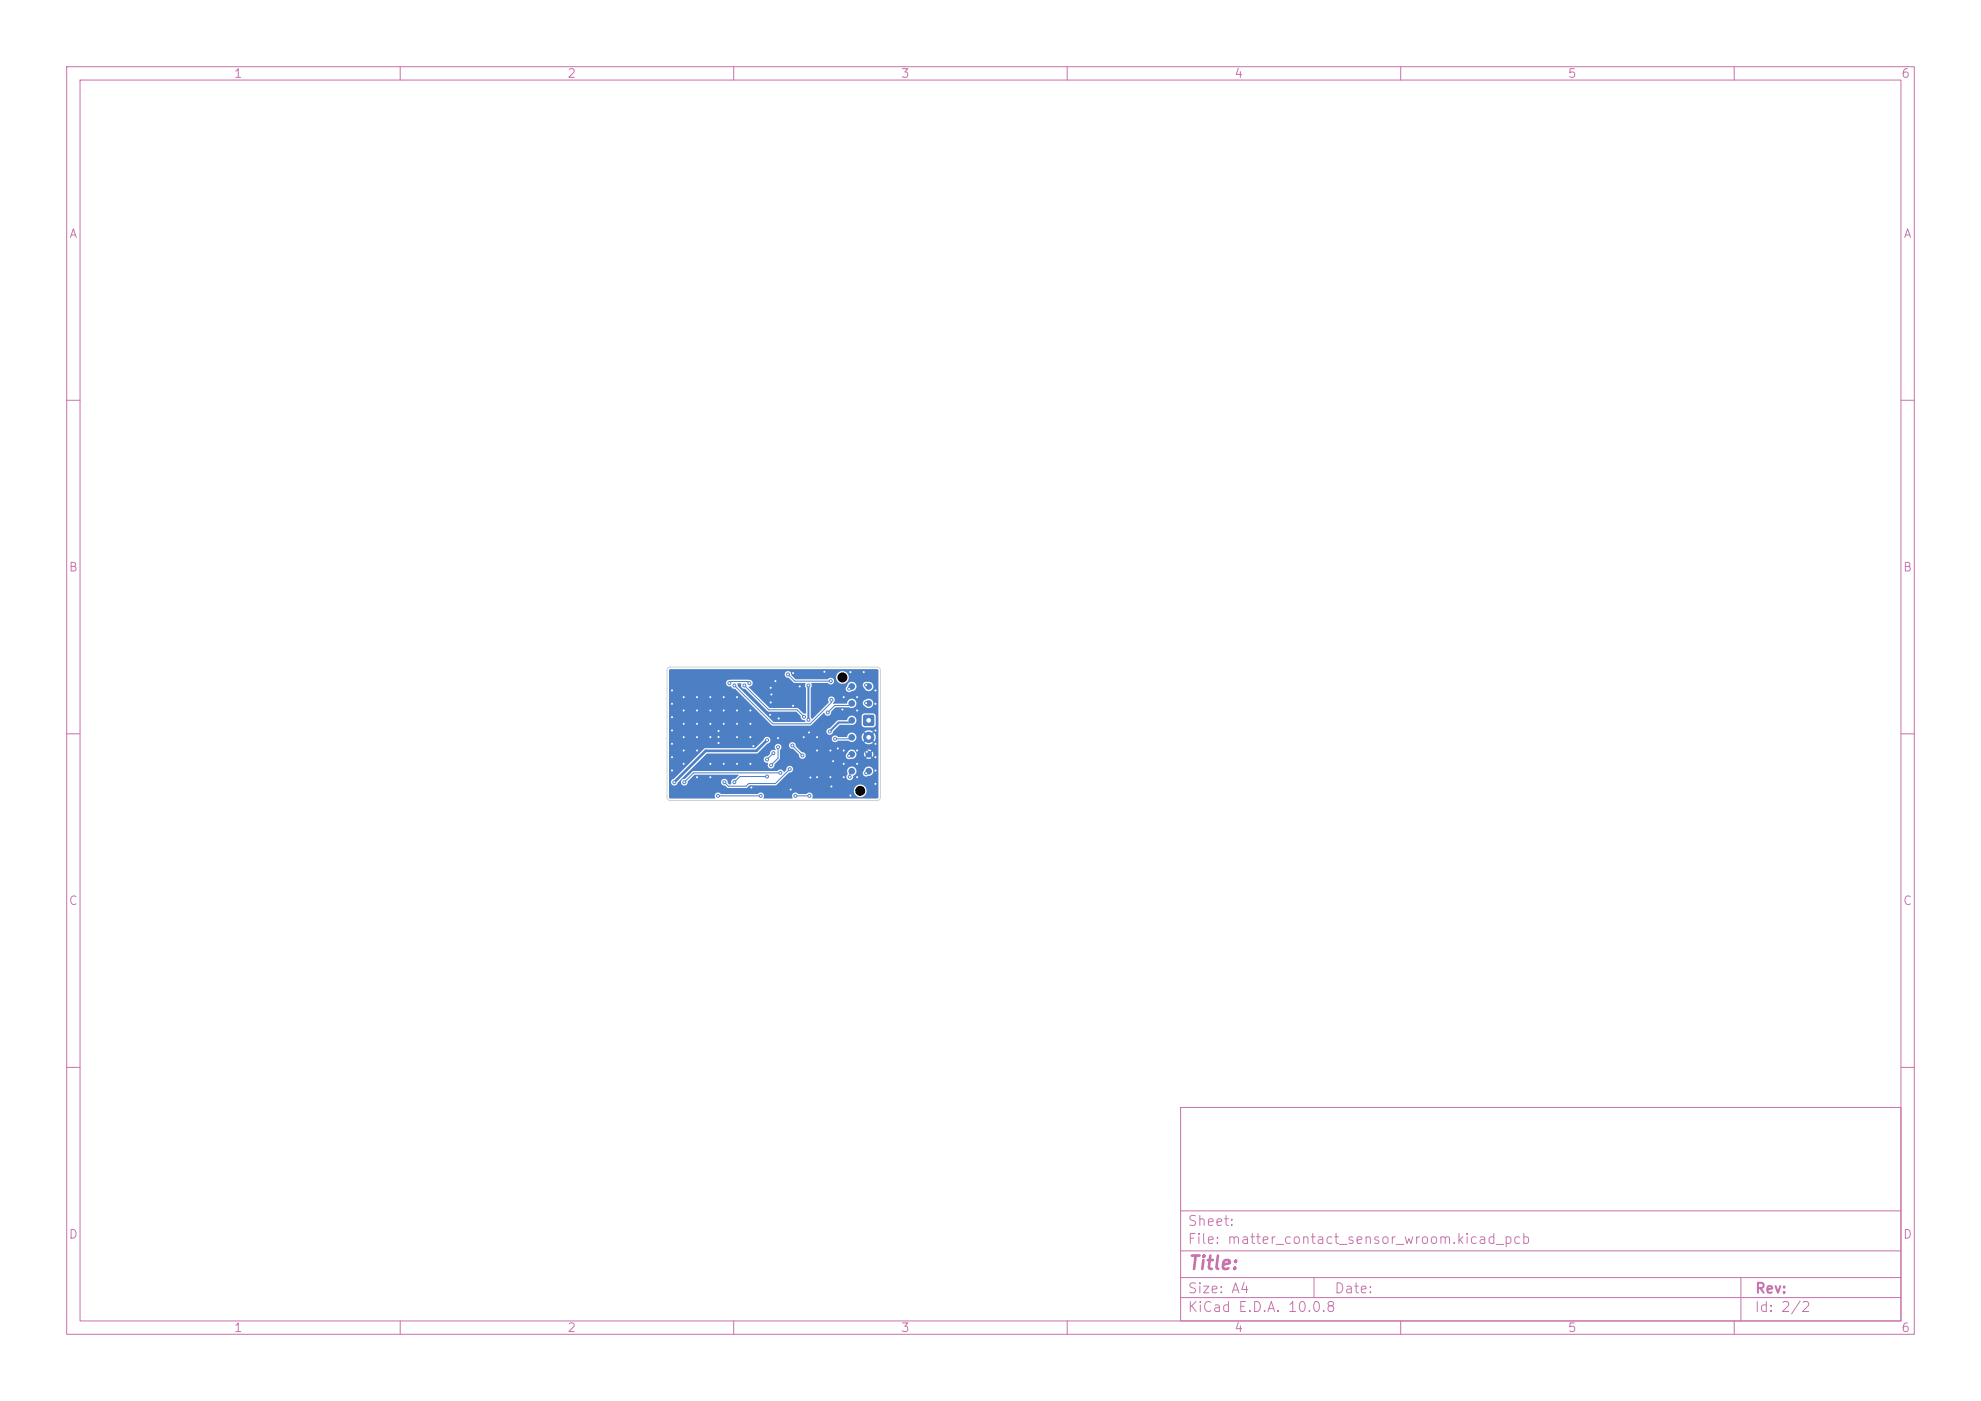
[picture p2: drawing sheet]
<svg xmlns="http://www.w3.org/2000/svg" width="297mm" height="210mm" viewBox="0 0 297 210" stroke-linecap="round" stroke-linejoin="round" font-family="sans-serif">
<defs><g id="words">
<text font-size="2" fill="#c872ab" x="178" y="190.8">Title:</text>
<g font-size="1.5" fill="#c872ab">
<text x="178" y="184.1">Sheet:</text>
<text x="178" y="186.8">File: matter_contact_sensor_wroom.kicad_pcb</text>
<text x="178" y="197">KiCad E.D.A. 10.0.8</text>
<text x="178" y="194.2">Size: A4</text>
<text x="200" y="194.2">Date:</text>
<text x="263" y="197">Id: 2/2</text>
<text x="263" y="194.2">Rev:</text>
</g>
<g font-size="1.3" fill="#c872ab">
<text x="35" y="12">1</text>
<text x="85" y="12">2</text>
<text x="135" y="12">3</text>
<text x="185" y="12">4</text>
<text x="235" y="12">5</text>
<text x="285" y="12">6</text>
<text x="10.3" y="36">A</text>
<text x="285.3" y="36">A</text>
<text x="10.2" y="86">B</text>
<text x="285.2" y="86">B</text>
<text x="10.2" y="136">C</text>
<text x="285.2" y="136">C</text>
<text x="10.2" y="186">D</text>
<text x="285.2" y="186">D</text>
<text x="35" y="200">1</text>
<text x="85" y="200">2</text>
<text x="135" y="200">3</text>
<text x="185" y="200">4</text>
<text x="235" y="200">5</text>
<text x="285" y="200">6</text>
</g>
</g></defs>
<g fill="none" stroke="#c872ab" stroke-width=".15">
<path d="M10 10h277v190h-277zM12 12h273v186h-273zM60 10v2M110 10v2M160 10v2M210 10v2M260 10v2M10 60h2M285 60h2M10 110h2M285 110h2M10 160h2"/>
<path d="M177 166h108v32h-108zM285 160h2M60 198v2M110 198v2M160 198v2M177 194.5h108M177 191.5h108M177 187.5h108M177 181.5h108M197 191.5v3M210 198v2M260 198v2"/>
<path d="M261 191.5v6.5"/>
</g>
<g fill="#4d7fc4">
<path d="M129.5 107.2h1.5v1.6h-1.5z"/>
<circle cx="107.7" cy="111.4" r=".25"/>
<circle cx="107.7" cy="110.5" r=".25"/>
<circle cx="107.7" cy="109.6" r=".25"/>
<circle cx="130.2" cy="110.5" r=".85"/>
<circle cx="127.7" cy="108" r=".5"/>
<circle cx="127.7" cy="115.6" r=".5"/>
<circle cx="127.7" cy="113.1" r=".5"/>
<circle cx="130.2" cy="115.6" r=".5"/>
<circle cx="127.7" cy="105.4" r=".5"/>
<circle cx="127.7" cy="110.5" r=".5"/>
<circle cx="130.2" cy="113.1" r=".5"/>
<circle cx="130.2" cy="105.4" r=".5"/>
<circle cx="127.7" cy="102.9" r=".5"/>
<circle cx="130.2" cy="102.9" r=".5"/>
<circle cx="109.4" cy="102.4" r=".3"/>
<circle cx="118.1" cy="101.1" r=".3"/>
<circle cx="112.4" cy="102.4" r=".3"/>
<circle cx="124.5" cy="102.1" r=".3"/>
<circle cx="129.8" cy="102.7" r=".3"/>
<circle cx="128.5" cy="106.5" r=".3"/>
<circle cx="127.5" cy="119.2" r=".3"/>
<circle cx="112.9" cy="111.8" r=".3"/>
<circle cx="124.9" cy="114.1" r=".3"/>
<circle cx="126.5" cy="114.5" r=".3"/>
<circle cx="118.9" cy="100.9" r=".3"/>
<circle cx="102.5" cy="110.5" r=".3"/>
<circle cx="100.7" cy="105.5" r=".3"/>
<circle cx="115.4" cy="107.1" r=".3"/>
<circle cx="102.5" cy="114.5" r=".3"/>
<circle cx="100.7" cy="113.5" r=".3"/>
<circle cx="108.5" cy="106.5" r=".3"/>
<circle cx="121.5" cy="116.5" r=".3"/>
<circle cx="102.5" cy="112.5" r=".3"/>
<circle cx="119.9" cy="102.9" r=".3"/>
<circle cx="104.5" cy="116.5" r=".3"/>
<circle cx="106.5" cy="108.5" r=".3"/>
<circle cx="100.7" cy="103.5" r=".3"/>
<circle cx="131.2" cy="117.5" r=".3"/>
<circle cx="129.5" cy="100.8" r=".3"/>
<circle cx="112.5" cy="106.5" r=".3"/>
<circle cx="131.2" cy="115.5" r=".3"/>
<circle cx="108.5" cy="114.5" r=".3"/>
<circle cx="116.7" cy="110.7" r=".3"/>
<circle cx="104.5" cy="108.5" r=".3"/>
<circle cx="115.7" cy="104.1" r=".3"/>
<circle cx="118.5" cy="118.4" r=".3"/>
<circle cx="100.7" cy="111.5" r=".3"/>
<circle cx="122.5" cy="112.5" r=".3"/>
<circle cx="106.5" cy="104.5" r=".3"/>
<circle cx="116.8" cy="107.7" r=".3"/>
<circle cx="106.5" cy="106.5" r=".3"/>
<circle cx="102.5" cy="106.5" r=".3"/>
<circle cx="112.5" cy="114.5" r=".3"/>
<circle cx="131.2" cy="105.5" r=".3"/>
<circle cx="110.5" cy="108.5" r=".3"/>
<circle cx="110.5" cy="110.5" r=".3"/>
<circle cx="110.5" cy="114.5" r=".3"/>
<circle cx="128.5" cy="112.5" r=".3"/>
<circle cx="131.2" cy="113.5" r=".3"/>
<circle cx="102.5" cy="108.5" r=".3"/>
<circle cx="118.9" cy="105.8" r=".3"/>
<circle cx="112.5" cy="108.5" r=".3"/>
<circle cx="104.5" cy="110.5" r=".3"/>
<circle cx="108.5" cy="104.5" r=".3"/>
<circle cx="115.5" cy="103.1" r=".3"/>
<circle cx="115.5" cy="105.3" r=".3"/>
<circle cx="100.7" cy="115.5" r=".3"/>
<circle cx="112.7" cy="118.1" r=".3"/>
<circle cx="124.6" cy="117.9" r=".3"/>
<circle cx="131.2" cy="103.5" r=".3"/>
<circle cx="126.5" cy="116.5" r=".3"/>
<circle cx="128.5" cy="116.5" r=".3"/>
<circle cx="122.5" cy="110.5" r=".3"/>
<circle cx="131.2" cy="111.5" r=".3"/>
<circle cx="104.5" cy="106.5" r=".3"/>
<circle cx="110.5" cy="104.5" r=".3"/>
<circle cx="106.5" cy="116.5" r=".3"/>
<circle cx="100.7" cy="109.5" r=".3"/>
<circle cx="104.5" cy="104.5" r=".3"/>
<circle cx="121.3" cy="109.8" r=".3"/>
<circle cx="128.5" cy="104.5" r=".3"/>
<circle cx="123.6" cy="100.7" r=".3"/>
<circle cx="104.5" cy="112.5" r=".3"/>
<circle cx="110.5" cy="106.5" r=".3"/>
<circle cx="129.9" cy="112.7" r=".3"/>
<circle cx="100.7" cy="107.5" r=".3"/>
<circle cx="120.5" cy="110.5" r=".3"/>
<circle cx="106.5" cy="110.5" r=".3"/>
<circle cx="124.5" cy="116.5" r=".3"/>
<circle cx="125.6" cy="112.2" r=".3"/>
<circle cx="122.5" cy="116.5" r=".3"/>
<circle cx="108.5" cy="108.5" r=".3"/>
<circle cx="116.3" cy="102.1" r=".3"/>
<circle cx="124.5" cy="112.5" r=".3"/>
<circle cx="127.5" cy="100.8" r=".3"/>
<circle cx="126.3" cy="106.4" r=".3"/>
<circle cx="128.5" cy="114.5" r=".3"/>
<circle cx="112.5" cy="110.5" r=".3"/>
<circle cx="126.5" cy="112.5" r=".3"/>
<circle cx="131.2" cy="109.5" r=".3"/>
<circle cx="106.5" cy="114.5" r=".3"/>
<circle cx="102.5" cy="104.5" r=".3"/>
<circle cx="126.5" cy="104.5" r=".3"/>
<circle cx="120.3" cy="113.2" r=".3"/>
<circle cx="115.6" cy="114.7" r=".3"/>
<circle cx="116.7" cy="112" r=".3"/>
<circle cx="125.2" cy="110.8" r=".3"/>
<circle cx="118.8" cy="111.8" r=".3"/>
<circle cx="101.1" cy="117.2" r=".3"/>
<circle cx="129.8" cy="105.4" r=".3"/>
<circle cx="115" cy="111" r=".3"/>
<circle cx="117" cy="115.8" r=".3"/>
<circle cx="102.6" cy="117.2" r=".3"/>
<circle cx="129.8" cy="115.9" r=".3"/>
<circle cx="107.7" cy="119.3" r=".3"/>
<circle cx="114.1" cy="119.3" r=".3"/>
<circle cx="127.4" cy="116.4" r=".3"/>
<circle cx="119.2" cy="119.3" r=".3"/>
<circle cx="121.4" cy="119.3" r=".3"/>
<circle cx="108.6" cy="117.2" r=".3"/>
<circle cx="118.4" cy="115.3" r=".3"/>
<circle cx="115.9" cy="112.9" r=".3"/>
<circle cx="127.3" cy="113.3" r=".3"/>
<circle cx="110.1" cy="117.2" r=".3"/>
<circle cx="115" cy="113.8" r=".3"/>
<circle cx="115" cy="116.4" r=".3"/>
<circle cx="120.5" cy="107.5" r=".3"/>
<circle cx="111.6" cy="102.7" r=".3"/>
<circle cx="124.1" cy="106.8" r=".3"/>
<circle cx="110.1" cy="102.7" r=".3"/>
<circle cx="124.7" cy="104.9" r=".3"/>
<circle cx="121.2" cy="107.9" r=".3"/>
<circle cx="124.4" cy="109.7" r=".3"/>
<circle cx="121.2" cy="102.7" r=".3"/>
<circle cx="127.3" cy="103.2" r=".3"/>
</g>
<g fill="none" stroke="#4d7fc4" stroke-width=".15">
<path d="M107.7 119.3h6.3M109.3 102.4l.3-.2h2.5l.3 .2M110.1 102.8l5.7 5.7h5.6l3.3-3.2v-.4M111.6 102.8l3.6 3.6h4.3l1 1.1M115 116.4h-4.1l-.8 .9M115.9 112.9l-.9 1M116.6 112v1.7l-1 1M117 115.9h-13l-1.4 1.4M118.1 101.1l1 1h5.4M118.4 115.3l-2.2 2.2h-4l-.4 .4h-2.6l-.6-.6M118.8 111.8l1.5 1.5M119.3 119.3h2"/>
<path d="M125.2 110.8h2.2M127.3 113.3h.1M127.4 115.9v.6M127.4 105.8h-2.3l-1 1M127.4 103.2l-.1 .1M129.8 102.7h.1M129.8 115.9h.1"/>
</g>
<path d="M129.9 112.7l.3 .4" fill="none" stroke="#4d7fc4" stroke-width=".25"/>
<path d="M121.2 102.8v5.1M127.4 108.3h-1.6l-1.4 1.4M129.8 105.4h.1" fill="none" stroke="#4d7fc4" stroke-width=".3"/>
<path d="M115 111l-1.6 1.6h-7.6l-4.7 4.7" fill="none" stroke="#4d7fc4" stroke-width=".4"/>
<g fill="#4d7fc4">
<path d="M110.6 102.4l.6 .1a.54 .54 0 0 0 0 .6 .54 .54 0 0 0 .5 .2l3.4 3.3 4.3 .1 .6 .6a.65 .65 0 0 0 .7 .7v.2h-4.8l-5.3-5.3z"/>
<path d="M100.3 100.4l31.3-.1 .1 19.3-.2 .1-9.7-.1a.53 .53 0 0 0-.2-.7 .53 .53 0 0 0-.7 .1h-1.2a.52 .52 0 0 0-.8-.1 .52 .52 0 0 0-.1 .7l-4.3 .1a.55 .55 0 0 0-.1-.8 .55 .55 0 0 0-.8 .1h-5.5a.52 .52 0 0 0-.8-.1 .52 .52 0 0 0-.1 .7l-6.8 .1-.1-.2v-1h27.7a.96 .96 0 0 0 1.3 .9 .96 .96 0 0 0 .3-1.5 .96 .96 0 0 0-1.5 .4l-.1 .2h-27.7v-1.3h.3a.51 .51 0 0 0 .4 .6 .51 .51 0 0 0 .6-.5l.1-.1h.4a.52 .52 0 0 0 .5 .5 .52 .52 0 0 0 .5-.6l1-1h6.6l-.5 .7a.57 .57 0 0 0-.6 .8h-.3l-.2-.2a.52 .52 0 0 0-.4-.7 .52 .52 0 0 0-.6 .6 .52 .52 0 0 0 .6 .5l.4 .3h2.8l.5-.4h3.9l1.4-1.3h9.2v.1a.53 .53 0 0 0 .6 .4 .53 .53 0 0 0 .4-.6l.5-.5h.9a.52 .52 0 0 0 .3 .5 .52 .52 0 0 0 .6 0 .71 .71 0 0 0 .7-.6 .71 .71 0 0 0-.6-.8 .71 .71 0 0 0-.8 .6l-.2 .3h-.9a.72 .72 0 0 0-.9-.9 .72 .72 0 0 0-.4 1.2l-.2 .3h-9.2l.6-.6a.51 .51 0 0 0 .6-.5 .51 .51 0 0 0-.6-.5 .51 .51 0 0 0-.4 .6l-.4 .3a.58 .58 0 0 0-1-.1h-12.6l-1.2 1.1-.4 .1-.2 .4h-.4l3.4-3.4h9.4a.59 .59 0 0 0 .7 .6 .52 .52 0 0 0 .3 .8 .52 .52 0 0 0 .6-.6l.8-.9v-1.3a.5 .5 0 0 0 .1-.7h1.3v.1a.57 .57 0 0 0 .6 .5l.9 .9a.5 .5 0 0 0 .5 .6 .5 .5 0 0 0 .5-.6h6v.2a.83 .83 0 0 0 1.1 .3l.2-.1h1.7l.5 .2 .3-.2-.4-.4-.4 .4h-1.7l.2-.2 .1-.4h1.1l.2 .5 .4-.4h.3l.4 .4 .1-.4-.1-.4-.4 .4h-.3l-.4-.4-.2 .3h-1.1l-.3-.5h1.7l.4 .4 .4-.4-.2-.1-2.3 .1-.2-.1a.7 .7 0 0 0-.9 .5l-.2 .3h-6a.55 .55 0 0 0-.6-.5l-.9-.9a.51 .51 0 0 0-.4-.5 .51 .51 0 0 0-.6 .4h-1.3v-.1a.54 .54 0 0 0-.8 .1 .54 .54 0 0 0 .1 .8h-.1a.53 .53 0 0 0-.6 0 .53 .53 0 0 0-.2 .5l-.3 .4a.51 .51 0 0 0-.6 .4h-9.4l.9-.8h7.5l1.6-1.6a.5 .5 0 0 0 .3-.7h9.3v.1a.54 .54 0 0 0 .4 .4 .54 .54 0 0 0 .6-.2h1.5a.7 .7 0 0 0 .8 .1 .7 .7 0 0 0 .4-.7h.8v.4l.2 .4 .5-.5 .2 .1-.5 .5 .5 .3 .4-.1 .4-.2-.5-.5 .2-.1 .5 .5 .2-.6-.1-.4-.1-.3-.5 .5-.2-.2 .5-.5-.6-.2h-.4l-.3 .2 .5 .5-.2 .2-.5-.5-.2 .5h-.8a.74 .74 0 0 0-.8-.6 .74 .74 0 0 0-.7 .7l-1.3-.1a.5 .5 0 0 0-.5-.1 .5 .5 0 0 0-.4 .4l-9.3-.1a.52 .52 0 0 0-.5-.1 .52 .52 0 0 0-.4 .4l-1.3 1.2-7.6 .1-4.6 4.5-.2 .1-.2 .4h-.3v-7.6h23.6v.1a.51 .51 0 0 0 .6 .5 .51 .51 0 0 0 .4-.6l1-.9 1.6-.1a.71 .71 0 0 0 .8-.4 .71 .71 0 0 0-.3-.9h1.2v1.4l.2 .3h1.5l.3-.2 .1-1.5-.2-.3-1.5-.1-.3 .2-.1 .2h-1.4a.81 .81 0 0 0-.9 .6l-1.3 .1-1.2 1.1-.3 .1-.2 .4h-23.6v-7.3h8.5a.59 .59 0 0 0 .8 .6 .58 .58 0 0 0 .6 .4l5.6 5.5h5.7l2.1-1.9a.53 .53 0 0 0 .6 .4 .53 .53 0 0 0 .4-.6l.7-.7h2a.7 .7 0 0 0 .8 0 .7 .7 0 0 0 .3-.7h.9v.2a.84 .84 0 0 0 .8 .6 .84 .84 0 0 0 .8-.5 .75 .75 0 0 0-.3-.8 .75 .75 0 0 0-.9 .1l-.4 .4h-.9v-.1a.75 .75 0 0 0-.8-.4 .75 .75 0 0 0-.7 .7h-2v-.1a.54 .54 0 0 0 .2-.7 .54 .54 0 0 0-.8-.2 .54 .54 0 0 0-.1 .8l-2.5 2.5-.1-.3v-4.3h5.2a.56 .56 0 0 0 .3 .5 .56 .56 0 0 0 .7-.1 .7 .7 0 0 0 .5-1h1l.3 .5a.72 .72 0 0 0 .9 .4 .72 .72 0 0 0 .4-.9 .72 .72 0 0 0-1-.4l-.4 .1-.2 .3h-1a.71 .71 0 0 0-.8-.4 .71 .71 0 0 0-.5 .7l-.2 .3h-5.2l.1-.4v-.4h2.4a.52 .52 0 0 0 .8 .1 .52 .52 0 0 0 0-.8 .52 .52 0 0 0-.8 .1h-4.8l-.4-.3h6.4v.1a.96 .96 0 0 0 1.5 .8 .96 .96 0 0 0 0-1.7 .96 .96 0 0 0-1.5 .8h-6.4l-.2-.3a.52 .52 0 0 0-.5-.6 .52 .52 0 0 0-.6 .6 .52 .52 0 0 0 .7 .4l.8 .8h1.7l-.1 .4 .1 .3v3.9l-.4-.1-.8-.8h-4.3l-3-3.2a.54 .54 0 0 0 .6-.6 .54 .54 0 0 0-.7-.4h-2.7a.53 .53 0 0 0-.7 .4h-8.5z"/>
</g>
<path d="M100.1 100.1l.4-.1h31a.5 .5 0 0 1 .5 .5v19a.5 .5 0 0 1-.5 .5h-31a.5 .5 0 0 1-.5-.5v-19z" fill="none" stroke="#d0d2cd" stroke-width=".15"/>
<g fill="#fff">
<circle cx="109.3" cy="102.4" r=".15"/>
<circle cx="118.1" cy="101.1" r=".15"/>
<circle cx="112.3" cy="102.4" r=".15"/>
<circle cx="124.6" cy="102.1" r=".15"/>
<circle cx="129.8" cy="102.7" r=".15"/>
<circle cx="128.5" cy="106.5" r=".15"/>
<circle cx="127.5" cy="119.3" r=".15"/>
<circle cx="112.9" cy="111.9" r=".15"/>
<circle cx="124.9" cy="114.1" r=".15"/>
<circle cx="126.5" cy="114.5" r=".15"/>
<circle cx="118.9" cy="100.9" r=".15"/>
<circle cx="102.5" cy="110.5" r=".15"/>
<circle cx="100.7" cy="105.5" r=".15"/>
<circle cx="115.4" cy="107.2" r=".15"/>
<circle cx="102.5" cy="114.5" r=".15"/>
<circle cx="100.7" cy="113.5" r=".15"/>
<circle cx="108.5" cy="106.5" r=".15"/>
<circle cx="121.5" cy="116.6" r=".15"/>
<circle cx="102.5" cy="112.5" r=".15"/>
<circle cx="119.9" cy="102.9" r=".15"/>
<circle cx="104.5" cy="116.5" r=".15"/>
<circle cx="106.5" cy="108.5" r=".15"/>
<circle cx="100.7" cy="103.5" r=".15"/>
<circle cx="131.3" cy="117.5" r=".15"/>
<circle cx="129.5" cy="100.7" r=".15"/>
<circle cx="112.5" cy="106.5" r=".15"/>
<circle cx="131.3" cy="115.5" r=".15"/>
<circle cx="108.5" cy="114.5" r=".15"/>
<circle cx="116.6" cy="110.6" r=".15"/>
<circle cx="104.5" cy="108.5" r=".15"/>
<circle cx="115.6" cy="104.1" r=".15"/>
<circle cx="118.6" cy="118.3" r=".15"/>
<circle cx="100.7" cy="111.5" r=".15"/>
<circle cx="122.5" cy="112.5" r=".15"/>
<circle cx="106.5" cy="104.5" r=".15"/>
<circle cx="116.7" cy="107.7" r=".15"/>
<circle cx="106.5" cy="106.5" r=".15"/>
<circle cx="102.5" cy="106.5" r=".15"/>
<circle cx="112.5" cy="114.5" r=".15"/>
<circle cx="131.3" cy="105.5" r=".15"/>
<circle cx="110.5" cy="108.5" r=".15"/>
<circle cx="110.5" cy="110.5" r=".15"/>
<circle cx="110.5" cy="114.5" r=".15"/>
<circle cx="128.5" cy="112.5" r=".15"/>
<circle cx="131.3" cy="113.5" r=".15"/>
<circle cx="102.5" cy="108.5" r=".15"/>
<circle cx="118.9" cy="105.8" r=".15"/>
<circle cx="112.5" cy="108.5" r=".15"/>
<circle cx="104.5" cy="110.5" r=".15"/>
<circle cx="108.5" cy="104.5" r=".15"/>
<circle cx="115.6" cy="103.1" r=".15"/>
<circle cx="115.6" cy="105.3" r=".15"/>
<circle cx="100.7" cy="115.5" r=".15"/>
<circle cx="112.6" cy="118" r=".15"/>
<circle cx="124.6" cy="117.9" r=".15"/>
<circle cx="131.3" cy="103.5" r=".15"/>
<circle cx="126.5" cy="116.5" r=".15"/>
<circle cx="128.5" cy="116.5" r=".15"/>
<circle cx="122.5" cy="110.5" r=".15"/>
<circle cx="131.3" cy="111.5" r=".15"/>
<circle cx="104.5" cy="106.5" r=".15"/>
<circle cx="110.5" cy="104.5" r=".15"/>
<circle cx="106.5" cy="116.5" r=".15"/>
<circle cx="100.7" cy="109.5" r=".15"/>
<circle cx="104.5" cy="104.5" r=".15"/>
<circle cx="121.3" cy="109.8" r=".15"/>
<circle cx="128.5" cy="104.5" r=".15"/>
<circle cx="123.6" cy="100.7" r=".15"/>
<circle cx="104.5" cy="112.5" r=".15"/>
<circle cx="110.5" cy="106.5" r=".15"/>
<circle cx="130" cy="112.7" r=".15"/>
<circle cx="100.7" cy="107.5" r=".15"/>
<circle cx="120.5" cy="110.5" r=".15"/>
<circle cx="106.5" cy="110.5" r=".15"/>
<circle cx="124.5" cy="116.5" r=".15"/>
<circle cx="125.6" cy="112.2" r=".15"/>
<circle cx="122.5" cy="116.5" r=".15"/>
<circle cx="108.5" cy="108.5" r=".15"/>
<circle cx="116.3" cy="102.1" r=".15"/>
<circle cx="124.5" cy="112.5" r=".15"/>
<circle cx="127.5" cy="100.7" r=".15"/>
<circle cx="126.3" cy="106.3" r=".15"/>
<circle cx="128.5" cy="114.5" r=".15"/>
<circle cx="112.5" cy="110.5" r=".15"/>
<circle cx="126.5" cy="112.5" r=".15"/>
<circle cx="131.3" cy="109.5" r=".15"/>
<circle cx="106.5" cy="114.5" r=".15"/>
<circle cx="102.5" cy="104.5" r=".15"/>
<circle cx="126.5" cy="104.5" r=".15"/>
<circle cx="120.3" cy="113.3" r=".15"/>
<circle cx="115.6" cy="114.7" r=".15"/>
<circle cx="116.6" cy="112" r=".15"/>
<circle cx="125.2" cy="110.7" r=".15"/>
<circle cx="118.8" cy="111.7" r=".15"/>
<circle cx="101.1" cy="117.3" r=".15"/>
<circle cx="129.8" cy="105.4" r=".15"/>
<circle cx="115" cy="110.9" r=".15"/>
<circle cx="117" cy="115.9" r=".15"/>
<circle cx="102.6" cy="117.3" r=".15"/>
<circle cx="129.8" cy="115.9" r=".15"/>
<circle cx="107.6" cy="119.3" r=".15"/>
<circle cx="114.1" cy="119.3" r=".15"/>
<circle cx="127.4" cy="116.4" r=".15"/>
<circle cx="119.3" cy="119.3" r=".15"/>
<circle cx="121.3" cy="119.3" r=".15"/>
<circle cx="108.6" cy="117.3" r=".15"/>
<circle cx="118.4" cy="115.3" r=".15"/>
<circle cx="116" cy="112.9" r=".15"/>
<circle cx="127.3" cy="113.3" r=".15"/>
<circle cx="110.1" cy="117.3" r=".15"/>
<circle cx="115" cy="113.9" r=".15"/>
<circle cx="115" cy="116.4" r=".15"/>
<circle cx="120.6" cy="107.4" r=".15"/>
<circle cx="111.6" cy="102.7" r=".15"/>
<circle cx="124.1" cy="106.8" r=".15"/>
<circle cx="110.1" cy="102.7" r=".15"/>
<circle cx="124.6" cy="104.9" r=".15"/>
<circle cx="121.2" cy="107.9" r=".15"/>
<circle cx="124.4" cy="109.6" r=".15"/>
<circle cx="121.2" cy="102.7" r=".15"/>
<circle cx="127.3" cy="103.3" r=".15"/>
</g>
<circle cx="129" cy="118.5" r=".75" fill="#000"/>
<g fill="#fff">
<circle cx="107.7" cy="111.4" r=".15"/>
<circle cx="107.7" cy="110.5" r=".15"/>
<circle cx="107.7" cy="109.6" r=".15"/>
</g>
<circle cx="126.3" cy="101.5" r=".75" fill="#000"/>
<g fill="#fff">
<circle cx="130.2" cy="108" r=".35"/>
<circle cx="130.2" cy="110.5" r=".35"/>
</g>
<use href="#words"/>
</svg>
